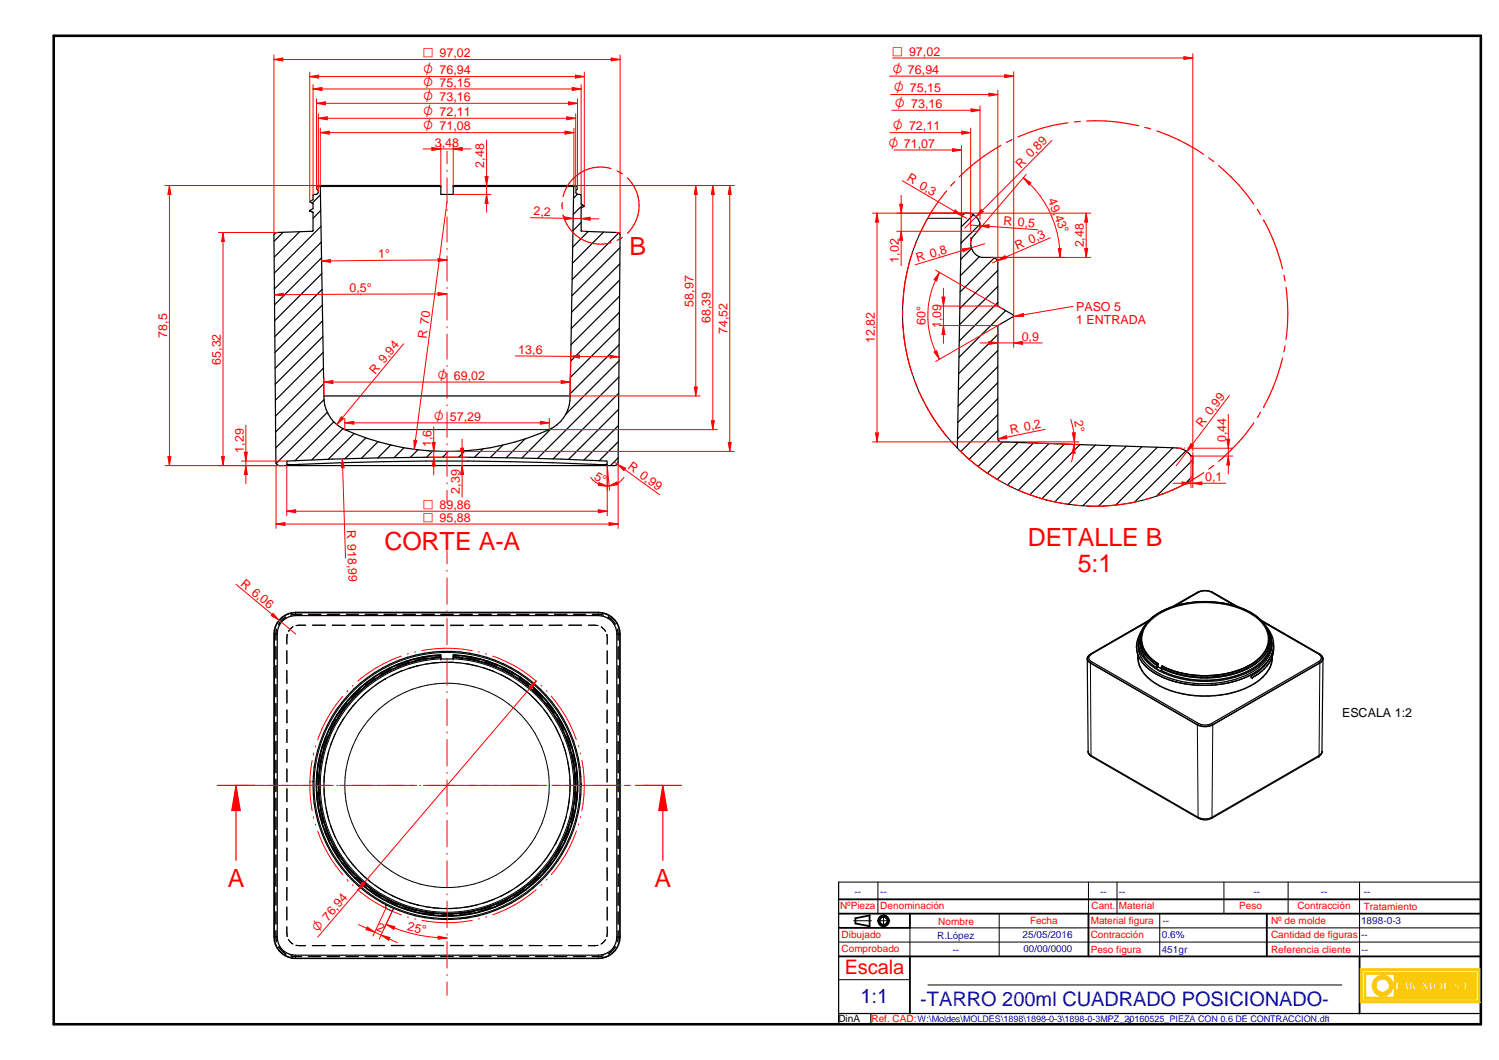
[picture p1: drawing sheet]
<svg xmlns="http://www.w3.org/2000/svg" width="420mm" height="297mm" viewBox="0 0 420 297" stroke-linecap="round" stroke-linejoin="round" font-family="sans-serif">
<defs><g id="words">
<g font-size="7" fill="#f00">
<text x="176.4" y="71.6">B</text>
<text x="107.8" y="154.1">CORTE A-A</text>
<text x="288.1" y="152.9">DETALLE B</text>
<text x="302.1" y="160.4">5:1</text>
<text x="63.8" y="248.6">A</text>
<text x="183.5" y="248.6">A</text>
</g>
<text font-size="5.6" fill="#f00" x="236.8" y="273.1">Escala</text>
<g font-size="5.6" fill="#00f">
<text x="241.2" y="281.2">1:1</text>
<text x="257.9" y="282">-TARRO 200ml CUADRADO POSICIONADO-</text>
</g>
<g font-size="3.9" fill="#f00">
<text x="118.6" y="16">q 97,02</text>
<text x="250.2" y="15.7">q 97,02</text>
<text x="118.6" y="20.8">O 76,94</text>
<text x="250.2" y="20.7">O 76,94</text>
<text x="118.6" y="28.3">O 73,16</text>
<text x="118.6" y="24.3">O 75,15</text>
<text x="250.5" y="25.9">O 75,15</text>
<text x="118.6" y="32.5">O 72,11</text>
<text x="250.9" y="30.3">O 73,16</text>
<text x="118.6" y="36.5">O 71,08</text>
<text x="249" y="41.4">O 71,07</text>
<text x="250.3" y="36.5">O 72,11</text>
<text x="122.7" y="106.4">O</text>
<text x="121.6" y="117.9">O</text>
<text x="118.6" y="142.6">q 89,86</text>
<text x="118.6" y="146.2">q 95,88</text>
<text x="89.1" y="261.5" transform="rotate(-50 89.1 261.5)">O</text>
</g>
<g font-size="3.5" fill="#f00">
<text x="121.9" y="41.1">3,48</text>
<text x="135.8" y="47" transform="rotate(-90 135.8 47)">2,48</text>
<text x="286.1" y="47.2" transform="rotate(-45 286.1 47.2)">R 0,89</text>
<text x="253.9" y="50.5" transform="rotate(30 253.9 50.5)">R 0,3</text>
<text x="293.7" y="56.2" transform="rotate(68 293.7 56.2)">49,43°</text>
<text x="149.5" y="60.4" transform="rotate(1 149.5 60.4)">2,2</text>
<text x="281.2" y="63.1" transform="rotate(4 281.2 63.1)">R 0,5</text>
<text x="285.1" y="69.9" transform="rotate(-23 285.1 69.9)">R 0,3</text>
<text x="303.8" y="69.3" transform="rotate(-90 303.8 69.3)">2,48</text>
<text x="106" y="72.3">1°</text>
<text x="252" y="73.6" transform="rotate(-90 252 73.6)">1,02</text>
<text x="257.2" y="73.4" transform="rotate(-17 257.2 73.4)">R 0,8</text>
<text x="97.9" y="81.8">0,5°</text>
<text x="194.4" y="85.9" transform="rotate(-90 194.4 85.9)">58,97</text>
<text x="301.6" y="87.1">PASO 5</text>
<text x="46.9" y="94.7" transform="rotate(-90 46.9 94.7)">78,5</text>
<text x="119.5" y="95" transform="rotate(-82 119.5 95)">R 70</text>
<text x="199.2" y="90.6" transform="rotate(-90 199.2 90.6)">68,39</text>
<text x="203.9" y="93.6" transform="rotate(-90 203.9 93.6)">74,52</text>
<text x="259.4" y="91.1" transform="rotate(-90 259.4 91.1)">60°</text>
<text x="263.8" y="91.9" transform="rotate(-90 263.8 91.9)">1,09</text>
<text x="286.4" y="95.5">0,9</text>
<text x="301.6" y="90.8">1 ENTRADA</text>
<text x="145.3" y="99.1">13,6</text>
<text x="245.2" y="96.2" transform="rotate(-90 245.2 96.2)">12,82</text>
<text x="61.9" y="102.2" transform="rotate(-90 61.9 102.2)">65,32</text>
<text x="105.1" y="105" transform="rotate(-50 105.1 105)">R 9,94</text>
<text x="127.2" y="106.4">69,02</text>
<text x="126.1" y="117.9">57,29</text>
<text x="301.1" y="118.1" transform="rotate(79 301.1 118.1)">2°</text>
<text x="337" y="119.8" transform="rotate(-53 337 119.8)">R 0,99</text>
<text x="121" y="125.3" transform="rotate(-90 121 125.3)">1,6</text>
<text x="283.3" y="121.6" transform="rotate(-11 283.3 121.6)">R 0,2</text>
<text x="343.7" y="123.9" transform="rotate(-90 343.7 123.9)">0,44</text>
<text x="68.3" y="126.9" transform="rotate(-90 68.3 126.9)">1,29</text>
<text x="175.8" y="131.2" transform="rotate(36 175.8 131.2)">R 0,99</text>
<text x="166.4" y="134.2" transform="rotate(28 166.4 134.2)">5°</text>
<text x="337.8" y="134.8">0,1</text>
<text x="128.9" y="138.4" transform="rotate(-90 128.9 138.4)">2,39</text>
<text x="97.2" y="148.4" transform="rotate(88 97.2 148.4)">R 918,99</text>
<text x="67.3" y="163.8" transform="rotate(40 67.3 163.8)">R 6,06</text>
<text x="91.9" y="258.3" transform="rotate(-49 91.9 258.3)">76,94</text>
<text x="105.3" y="260.6" transform="rotate(25 105.3 260.6)">2</text>
<text x="114.1" y="260.7" transform="rotate(12 114.1 260.7)">25°</text>
</g>
<text font-size="3.5" x="376.2" y="200.9">ESCALA 1:2</text>
<g font-size="2.8" fill="#00f">
<text x="239.5" y="250.7">--</text>
<text x="246.7" y="250.7">--</text>
<text x="308.3" y="250.7">--</text>
<text x="313.6" y="250.7">--</text>
<text x="351.4" y="250.7">--</text>
<text x="370.2" y="250.7">--</text>
<text x="382.3" y="250.9">--</text>
<text x="262.7" y="263">R.López</text>
<text x="286.6" y="262.9">25/05/2016</text>
<text x="325.7" y="262.9">0.6%</text>
<text x="325.8" y="259">--</text>
<text x="381.5" y="259">1898-0-3</text>
<text x="381.5" y="262.9">--</text>
<text x="325.6" y="267">451gr</text>
<text x="381.6" y="267.1">--</text>
</g>
<g font-size="2.8" fill="#f00">
<text x="235.4" y="254.8">NºPieza</text>
<text x="246.7" y="254.8">Denominación</text>
<text x="305.9" y="254.8">Cant.</text>
<text x="313.6" y="254.8">Material</text>
<text x="347.3" y="254.8">Peso</text>
<text x="363.6" y="254.8">Contracción</text>
<text x="382.3" y="255">Tratamiento</text>
<text x="235.9" y="262.9">Dibujado</text>
<text x="263" y="259.1">Nombre</text>
<text x="288.7" y="258.8">Fecha</text>
<text x="305.7" y="258.9">Material figura</text>
<text x="305.7" y="262.8">Contracción</text>
<text x="356.3" y="259">Nº de molde</text>
<text x="356.3" y="262.9">Cantidad de figuras</text>
<text x="235.9" y="266.9">Comprobado</text>
<text x="305.7" y="267">Peso figura</text>
<text x="356.3" y="267">Referencia cliente</text>
<text x="244.3" y="286.4">Ref. CAD:W:\Moldes\MOLDES\1898\1898-0-3\1898-0-3MPZ_20160525_PIEZA CON 0.6 DE CONTRACCION.dft</text>
</g>
<text font-size="2.8" x="235" y="286.5">DinA</text>
<g font-size="2.7" fill="#00f">
<text x="267" y="267">--</text>
<text x="286.9" y="266.9">00/00/0000</text>
</g>
<text font-size="1.7" x="316.1" y="286.8">3</text>
</g></defs>
<path d="M15.1 10h400v277h-400z" fill="none" stroke="#000" stroke-width=".72"/>
<g fill="none" stroke="#000" stroke-width=".51">
<path d="M235.1 252h180M235.1 256h180M239.8 257.3v1.5M243.7 256.5v3M355.1 256v12M235.1 268h180M235.1 260h19.9M381.1 268v16"/>
<circle cx="247.7" cy="258" r="1.51"/>
<circle cx="247.7" cy="258.1" r="1.12"/>
</g>
<path d="M235.1 247.2v39.8h180v-39.8M235.1 284h180M244.1 284v3" fill="none" stroke="#000" stroke-width=".34"/>
<g fill="none" stroke="#000" stroke-width=".28">
<path d="M239.3 258h5M245.9 258h3.5M246.1 247.2v8.8M247.6 256.3v3.5M280.1 256v12M313.1 247.2v8.8M325.1 256v12M343.1 247.2v8.8M361 247.2v8.8M381.1 247.2v20.8M235.1 274.5h19.9M235.1 264h180"/>
<path d="M255 260v8M260.1 276h116"/>
</g>
<g fill="#faca0a">
<path d="M381.3 271.5v9.5h33.5v-9.5zM381.8 272h32.5v8.5h-32.5z" fill-rule="evenodd"/>
<path d="M382.3 272.5v7.5h31.5v-7.5zM409.2 277.1a.3 .3 0 0 1 .6 0 .3 .3 0 0 1-.6 0zM410.4 275.2h.6v2h.9v.2h-1.5zM412.1 277.1a.3 .3 0 0 1 .6 0 .3 .3 0 0 1-.6 0zM382.9 273h7.9v6.4h-7.9zM391.2 275.2h1.3a.67 .67 0 0 1 .5 .8 .67 .67 0 0 1-.8 .5h-.3v.9h-.7zM393.7 275.2h.6l.6 2.2h-.7l-.1-.5h-.7l-.1 .5h-.2zM395.1 275.2h.7v.9l.7-.9h.3l-.5 .6 .8 1.6h-.7l-.6-1v1h-.7zM397.2 276.1h.8v.3h-.8zM398.9 275.2h.3l.8 1.4 .8-1.4h.4l.3 2.2h-.7l-.1-1.4-.7 1.4h-.3l-.7-1.3-.1 1.3h-.5zM402 275.5a1.32 1.32 0 0 1 1.8-.2 1.32 1.32 0 0 1 .3 1.8 1.32 1.32 0 0 1-1.8 .2 1.32 1.32 0 0 1-.3-1.8zM404.7 275.2h.6v2h.9v.2h-1.5zM407.6 275.4a.77 .77 0 0 1 .8-.3 .77 .77 0 0 1 .6 .7h-.3a.4 .4 0 0 0-.3-.5 .4 .4 0 0 0-.5 .4l.4 .2a.79 .79 0 0 1 .7 .8 .79 .79 0 0 1-.8 .8 .79 .79 0 0 1-.8-.9h.3v.4l.5 .2 .4-.3-.2-.2a.95 .95 0 0 1-.8-1.3z" fill-rule="evenodd"/>
</g>
<path d="M391.2 275.2h1.3a.63 .63 0 0 1 .6 .5 .63 .63 0 0 1-.5 .7l-.7 .1v.9h-.7zM393.7 275.2h.6l.6 2.2h-.7l-.1-.5h-.7l-.1 .5h-.2zM395.1 275.2h.7v.9l.7-.9h.3l-.5 .6 .8 1.6h-.7l-.6-1v1h-.7zM398.9 275.2h.3l.8 1.4 .8-1.4h.4l.3 2.2h-.7l-.1-1.4-.7 1.4h-.3l-.7-1.3-.1 1.3h-.5zM402 275.5a1.32 1.32 0 0 1 1.8-.2 1.32 1.32 0 0 1 .3 1.8 1.32 1.32 0 0 1-1.8 .2 1.32 1.32 0 0 1-.3-1.8zM408.2 275.1l-.5 .2-.2 .5" fill="none" stroke="#faca0a" stroke-width=".34"/>
<circle cx="408.3" cy="275.1" r=".17" fill="#faca0a"/>
<path d="M408.3 275.1l.5 .2 .2 .4" fill="none" stroke="#faca0a" stroke-width=".34"/>
<circle cx="409" cy="275.8" r=".17" fill="#faca0a"/>
<path d="M409 275.8h-.3a.4 .4 0 0 0-.3-.5 .4 .4 0 0 0-.5 .4l.4 .2" fill="none" stroke="#faca0a" stroke-width=".34"/>
<circle cx="408.3" cy="275.9" r=".17" fill="#faca0a"/>
<path d="M408.3 275.9a.74 .74 0 0 1 .7 .5 .74 .74 0 0 1-.2 .8" fill="none" stroke="#faca0a" stroke-width=".34"/>
<circle cx="408.8" cy="277.2" r=".17" fill="#faca0a"/>
<path d="M407.7 276.8v-.2h-.3a.82 .82 0 0 0 .5 .8 .82 .82 0 0 0 .9-.2" fill="none" stroke="#faca0a" stroke-width=".34"/>
<circle cx="407.7" cy="276.8" r=".17" fill="#faca0a"/>
<path d="M407.7 276.8l.1 .3 .4 .1" fill="none" stroke="#faca0a" stroke-width=".34"/>
<circle cx="408.2" cy="277.2" r=".17" fill="#faca0a"/>
<path d="M408.6 276.9l-.4 .3" fill="none" stroke="#faca0a" stroke-width=".34"/>
<circle cx="408.6" cy="276.9" r=".17" fill="#faca0a"/>
<path d="M407.5 275.8a1.27 1.27 0 0 0 1 1l.1 .1" fill="none" stroke="#faca0a" stroke-width=".34"/>
<path d="M385.3 274.3a2.93 2.93 0 0 1 3.2-.8 2.93 2.93 0 0 1 2 2.6h-1a1.91 1.91 0 0 0-2.9-1.5 1.91 1.91 0 0 0 0 3.2 1.91 1.91 0 0 0 2.9-1.4h1a2.91 2.91 0 0 1-4 2.5 2.91 2.91 0 0 1-1.2-4.6z" fill-rule="evenodd" fill="#faca0a"/>
<path d="M385.3 274.3a2.93 2.93 0 0 1 3.2-.8 2.93 2.93 0 0 1 2 2.6h-1a1.91 1.91 0 0 0-2.9-1.5 1.91 1.91 0 0 0 0 3.2 1.91 1.91 0 0 0 2.9-1.4h1a2.91 2.91 0 0 1-4 2.5 2.91 2.91 0 0 1-1.2-4.6z" fill="none" stroke="#faca0a" stroke-width=".34"/>
<path d="M391.9 275.4a.45 .45 0 0 1 .5 .4 .45 .45 0 0 1-.5 .5z" fill-rule="evenodd" fill="#faca0a"/>
<path d="M391.9 275.4l.4 .1 .1 .3-.1 .3-.3 .2z" fill="none" stroke="#faca0a" stroke-width=".34"/>
<path d="M393.8 275.7l.3 1h-.6z" fill="#faca0a"/>
<path d="M393.8 275.7l.3 1h-.6z" fill="none" stroke="#faca0a" stroke-width=".34"/>
<path d="M402.7 275.4a.91 .91 0 0 1 1 .9 .91 .91 0 0 1-.8 .9 1.09 1.09 0 0 1-.2-1.8z" fill-rule="evenodd" fill="#faca0a"/>
<g fill="none" stroke="#faca0a" stroke-width=".34">
<path d="M381.3 271.5h33.5v9.5h-33.5zM381.8 272h32.5v8.5h-32.5zM382.3 272.5h31.5v7.5h-31.5zM382.9 273h7.9v6.4h-7.9zM397.2 276.1h.8v.3h-.8zM402.7 275.4a.91 .91 0 0 1 1 .9 .91 .91 0 0 1-.8 .9 1.09 1.09 0 0 1-.2-1.8zM404.7 275.2h.6v2h.9v.2h-1.5zM410.4 275.2h.6v2h.9v.2h-1.5z"/>
<circle cx="409.5" cy="277.1" r=".3"/>
<circle cx="412.5" cy="277.1" r=".3"/>
</g>
<g fill="none" stroke="#000" stroke-width=".28">
<path d="M76.9 177.7h.8M77.5 176.3l-.2 3.1M78.1 174.9h.1M80.1 172.9l-1.5 1.2-.5 .8M80.5 177.8l-.1 2.7M81.1 176.5l-.2 .4M82.1 175.7l-1 .8M82.8 171.7v.8M82.9 172.2h1.7M84.6 172.1l-3.1 .2M85.7 175.2l-2.6 .1M86.4 172.2h3.5"/>
<path d="M86.4 172.1h3.5M87.6 175.2h3.6M91.7 172.2h3.5M91.7 172.1h3.5M96.8 175.2h-3.7l3.7 .1M97.1 172.2h3.4M97.1 172.1h3.4M98.6 175.2h3.7M98.6 175.3h3.7M102.4 172.2h3.5M102.4 172.1h3.5M104.2 175.2h3.6"/>
<path d="M104.2 175.3h3.6M107.6 172.2h3.6M107.6 172.1h3.6M109.7 175.2h3.6M109.7 175.3h3.6M113 172.2h3.4M113 172.1h3.4M115.2 175.2h3.7M115.2 175.3h3.7M118.3 172.2h3.5M118.3 172.1h3.5M120.7 175.3h3.7"/>
<path d="M120.7 175.2h3.7M123.6 172.2h3.5M123.6 172.1h3.5M126.3 175.3h3.6M126.3 175.2h3.6M128.9 172.2h3.5M128.9 172.1h3.5M131.8 175.2h3.6M134.2 172.2h3.5M134.2 172.1h3.5M135.4 175.3h-3.6M137.3 175.2h3.7"/>
<path d="M137.3 175.3h3.7M139.5 172.2h3.5M139.5 172.1h3.5M142.8 175.2h3.7M142.8 175.3h3.7M144.8 172.2h3.5M144.8 172.1h3.5M148.4 175.2h3.6M148.4 175.3h3.6M150.1 172.2h3.5M150.1 172.1h3.5M153.9 175.2h3.7l-3.7 .1"/>
<path d="M155.4 172.2h3.5M155.4 172.1h3.5M159.4 175.2h3.7M160.7 172.2h3.5M160.7 172.1h3.5M165 175.2h1.7M166 172.2l2.7 .1M166 172.1l2.7 .1M166.7 175.2l.9 .1zM167.8 171.7v.8M168.5 175.7l1.2 1.3M168.7 172.3h.5"/>
<path d="M170.1 177.8v.1M170.1 177.9l.1 .7M170.2 178.6v1.9M170.5 172.9h.1M170.5 172.9l1.4 1.2 .6 .8M172.9 177.7h.8M173 176.3l.3 3.1M77.3 181.2v3.5M77.3 186.5v3.5M77.3 191.8v3.5M77.3 197.1v3.5M80.4 182.3v3.7"/>
<path d="M80.4 187.9v3.6M80.4 193.4v3.6M80.4 198.9v3.7M80.4 187.9l.1 3.6M80.5 193.4v3.6M80.5 198.9v3.7M96.8 198l-2.1 3M97.2 197l-2.1 2.8M97.4 197.2l-2.1 2.9M99.8 196.8l-2.2 2.7M100.5 194l-2.5 2.6M100.9 193.1l-2.5 2.5"/>
<path d="M101 193.4l-2.5 2.5M102.9 191.7l-.5 .5M103.7 193.2l-2.6 2.3M105.1 189.8l-2.8 2.1M105.2 190.1l-3.3 2.6M108 190.2h.1M108 190.2l-2.9 2M109.5 187.7l-3.2 1.8M109.8 187.2l-3.2 1.6M109.8 187.5l-3.1 1.6M111.5 186.7h.1M112.8 188l-3.2 1.4"/>
<path d="M114.5 185.7l-.7 .2M114.8 185.3l-3.3 1.1M114.8 185.5l-3.6 1.4M117.8 186.4l-3.3 .9M118.6 184.7l-2.3 .5M118.6 184.6l-2 .4M119.9 184.5l-1.3 .2M120 184.1l-3.5 .6M120 184.4l-1.4 .2M123.1 185.7l-3.5 .4M123.6 184l-1.8 .1M123.6 183.7l-1.8 .2"/>
<path d="M123.6 183.6a36.5 36.5 0 0 0-29.7 55.3 36.5 36.5 0 0 0 62.7 0 36.5 36.5 0 0 0-29.6-55.3M123.6 184.3a35.8 35.8 0 0 0-30.2 52.1 35.8 35.8 0 0 0 59.9 6.1 35.8 35.8 0 0 0-19-57.1l-2.4-.5-4.9-.6M123.6 184.6a35.5 35.5 0 0 0-28.8 53.8 35.5 35.5 0 0 0 61 0 35.5 35.5 0 0 0-28.8-53.8M123.6 184.1l-1.9 .1M124.9 185.6l3.4 .1M127 184l1.7 .1M127 183.7l1.8 .2M127 184.1l1.7 .1M130.1 185.9l3.5 .7M130.5 184.4l3.4 .7M130.5 184.4l3.5 .6M130.6 184.1l3.5 .6"/>
<path d="M135.3 187.1l3.2 1.2M135.6 185.6l3.3 1.1M135.7 185.5l3.3 1.2M135.9 185.3l3.3 1.1M140.2 189l3.1 1.7M140.5 187.5l3.1 1.6M140.7 187.5l3.1 1.6M140.9 187.2l3.1 1.6M144.8 191.6l2.8 2.2M145.1 190l2.8 2M145.3 190l2.8 2.1M145.5 189.8l2.9 2.1"/>
<path d="M148.9 194.9l2.4 2.5M149.3 193.2l2.5 2.4M149.6 193.3h.1M149.6 193.3l2.4 2.5M149.8 193.1l2.5 2.5M152.5 198.8l2 2.9M152.9 197l2.1 2.7M153.2 197.1l2.1 2.8M153.4 197l2.2 2.9M170.1 199v3.6M170.2 182.4v3.6M170.2 187.9v3.7"/>
<path d="M170.2 193.4l-.1 3.7M170.2 193.4v3.7M170.2 199v3.6M173.3 181.2v3.5M173.3 186.5v3.5M173.3 191.9v3.4M173.3 197.1v3.6M77.3 202.4v3.5M77.3 207.7v3.5M77.3 213v3.5M77.3 218.3v3.5M80.4 204.4v3.7"/>
<path d="M80.4 210v3.6M80.4 215.5v3.6M80.5 204.4v3.7M80.5 210v3.6M80.5 215.5v3.6M87.1 219.1l-.2 .1M87.7 219h-.3M89.1 216.5l-.2 3.5M89.3 218.3l-.1 1.8M89.4 216.6l-.2 3.5M89.6 214.8h.1M90 211.2l-.7 3.5"/>
<path d="M90 212.9l-.6 3.6M90.3 211.4l-.7 3.4M91.1 215.7l-.3 3.5M91.5 207.6l-1.1 3.4M91.7 206.1l-1.2 3.4M91.9 206.3l-1.1 3.3M92.1 210.6h.1M92.1 210.6l-.8 3.4M93.8 202.6l-1.6 3.3M94 205.6l-1.3 3.3M94.1 201.3l-1.7 3.2M94.3 201.6l-1.6 3.1"/>
<path d="M96.6 201l-1.8 3M155.4 203.2l1.6 3.1M156 201.3l1.7 3M156.2 201.5l1.7 3.1M156.5 201.4l1.7 3.1M157.6 208l1.1 3.3M158.4 205.9l1.2 3.2M158.6 206.2l1.2 3.3M159 206.2l1.1 3.3M159.1 213.1l.5 3.4M159.8 218.4v3.4M160.1 210.9l.8 3.3"/>
<path d="M160.3 211.3l.7 3.4M160.6 211.2l.7 3.5M161.1 216l.3 3.5M161.2 216.5l.2 3.5M161.6 216.5l.1 3.6M162.9 219.5v.1M162.9 219.8v.2M170.1 204.5v3.6M170.1 210v3.7M170.1 215.5v3.7M170.2 204.5v3.6M170.2 210v3.7"/>
<path d="M170.2 215.5v3.7M173.3 202.4v3.6M173.3 207.8v3.4M173.3 213.1v3.5M173.3 218.4v3.5M77.3 223.6v3.5M77.3 228.9v3.6M77.3 234.2v3.5M77.3 239.6v3.4M80.4 221v3.7M80.4 226.5v3.7M80.4 232.1v3.6"/>
<path d="M80.4 237.6v3.7M80.5 221v3.7M80.5 226.5v3.7M80.5 232.1v3.6M80.5 237.6v3.7M88.9 221.9l.4 3.5M89.2 222l.4 3.4M89.2 220.1l.1 1.8M89.4 223.6l.5 3.5M89.6 227.2l.8 3.4M89.9 227.2l.9 3.4M90.3 228.8l1 3.3"/>
<path d="M90.8 221l.3 3.5M91 232.4l1.4 3.2M91.3 232.3l1.4 3.2M91.3 226.3l.8 3.3M92 233.8l1.4 3.1M92.1 229.7h.1M92.7 231.4l1.3 3.2M93.2 237.2l1.8 3.1M93.5 237.2l1.8 3M94.3 238.5l1.9 2.9M94.8 236.2l1.8 3M154.5 238.5l-2 2.8"/>
<path d="M157 233.8l-1.6 3.1M157.2 237.1l-1.8 3M157.4 237.3l-1.8 3M157.5 236.4l-1.8 3M158.7 228.8l-1.1 3.4M159.3 232.2l-1.3 3.3M159.5 231.6l-1.3 3.2M159.6 232.4l-1.4 3.3M159.6 223.6l-.5 3.5M160.7 227.1h.1M160.7 227.1l-.8 3.4M160.8 226.5l-.8 3.3"/>
<path d="M161 227.2l-.8 3.4M161.3 221.3l-.2 3.4M161.4 221.8l-.4 3.5M161.7 221.9l-.4 3.5M162.9 220.1v.1M170.1 221.1v3.6M170.1 226.6v3.7M170.1 232.1v3.7M170.1 237.7v3.6M170.2 221.1v3.6M170.2 226.6v3.7M170.2 232.1v3.7"/>
<path d="M170.2 237.7v3.6M173.3 223.7v3.5M173.3 229v3.5M173.3 234.3v3.5M173.3 239.6v3.5M77.3 244.9v3.5M77.3 250.1v3.6M77.3 255.5v3.5M80.4 243.1v3.7M80.4 248.7v3.6M80.4 254.2v3.6M80.4 259.7l.1 2.7"/>
<path d="M80.5 243.1v3.7M80.5 248.7l-.1 3.6M96 241.8l2.3 2.7M96.3 241.6l2.3 2.8M97.3 242.8l2.3 2.6M97.6 240.7l2.3 2.7M99.5 245.9l2.6 2.3M99.8 245.7l2.6 2.3M100.9 246.6l2.7 2.2M101.1 244.7l2.6 2.3M102.4 248h.1M103.6 249.3l2.9 2"/>
<path d="M103.8 249.1l3 2M105 249.9l3 1.8M105.1 248.1l2.9 1.9M108.1 252.2l3.2 1.5M108.2 253.5v1.1l1.7 .8M108.4 252l3.1 1.4M109.5 252.5l3.2 1.4M109.6 250.8l3.2 1.5M110.1 255.1l-.2 .3M110.3 254.6h.2M110.3 254.6l-.1 .2M110.3 254.6l-.4 .8"/>
<path d="M113 254.4l3.4 1M113.2 254.1l3.4 1M114.4 254.5l3.4 .9M114.5 252.9l3.4 .9M118.2 255.8l3.5 .6M118.4 255.5l3.4 .5M119.5 255.7l3.5 .4M119.6 254.1l3.5 .4M123.5 256.5h3.5M123.6 256.2h3.5M128.2 256l-3.5 .1M128.4 254.5l-3.5 .1"/>
<path d="M130.2 257.3l-.2 .1M130.8 257.3h-.3M131 257.2h.2M132.4 255.5l-3.5 .5M132.4 255.8l-3.5 .6M133.4 255.2l-3.4 .6M133.6 253.6l-3.4 .7M137.5 254.1h.1M137.5 254.1l-3.4 1M137.5 254.4l-3.4 1M138.4 253.7l-3.2 1.1M138.6 251.9l-3.3 1.2"/>
<path d="M142.4 251.9l-3.2 1.5M142.4 252.2l-3.2 1.5M143.2 251.4l-3.1 1.6M143.3 249.5l-3.1 1.7M146.8 249.1l-2.9 1.9M147 249.4l-3 1.9M147.5 248.5l-2.8 2M147.6 246.4l-2.8 2.1M150.9 245.6l-2.6 2.3M151 245.9l-2.6 2.3M151.3 242.7l-2.4 2.5M151.4 244.9l-2.5 2.5"/>
<path d="M154.3 241.6l-2.2 2.7M154.5 241.8l-2.2 2.8M154.7 240.9l-2.1 2.7M170.1 243.2l.1 3.6M170.2 259.8v1.7M170.2 248.7v3.6M170.2 254.2v3.7M170.2 243.2v3.6M173.3 244.9v3.5M173.3 250.2v3.5M173.3 255.5v3.5M235.1 247.2h180"/>
<path d="M305.1 247.2v8.8M76.9 262.6h.8M77.3 260.8l.2 3.1M78.1 265.3l2 2M80.1 267.3h.1M81.1 263.7l-.2-.4 1.2 1.2M81.4 267.8l.5 .2M81.5 267.9l.4 .1M81.7 264.2l.4 .3M81.9 268l2.7 .1M82.8 267.7v.8M83 264.9l2.6 .1"/>
<path d="M86.4 268.1h3.5M87.5 265h3.7M91.7 268.1h3.5M93.1 265h3.6M97 268.1h3.5M98.6 265h3.6M102.2 264.9l-3.6 .1M102.3 268.1h3.5M104.1 265h3.7M104.1 264.9h3.7M107.6 268.1h3.5M109.6 265h3.7"/>
<path d="M109.6 264.9h3.7M112.9 268.1h3.5M115.2 265h3.6M115.2 264.9h3.6M118.2 268.1h3.5M120.7 265h3.6M120.7 264.9h3.6M123.5 268.1h3.5M126.2 265h3.7M126.2 264.9h3.7M128.9 268.1h3.4M131.7 265h3.7"/>
<path d="M131.7 264.9h3.7M134.1 268.1h3.6M137.3 265h3.6M137.3 264.9h3.6M139.4 268.1h3.5M142.8 265h3.7M142.8 264.9h3.7M144.8 268.1h3.4M148.3 265h3.7M148.3 264.9l3.7 .1M150.1 268.1h3.4M153.9 265h3.6"/>
<path d="M155.4 268.1h3.5M159.4 265h3.6M160.7 268.1h3.5M167.5 264.9l-2.6 .1M167.5 264.9h.1M167.6 264.9h-.1M167.8 267.7v.8M169.1 267.8l-3.1 .3M169.4 263.7l.3-.4-1.2 1.2 .4-.3M170.2 261.5l-.1 .9zM172.5 265.3l-2 2M172.9 262.6h.8"/>
<path d="M173.3 260.8l-.3 3.1M255 260h160.1"/>
<circle cx="125.3" cy="220.1" r="28.7"/>
<circle cx="125.3" cy="220.1" r="37.3"/>
</g>
<path d="M239.8 258.8l3.9 .7M243.7 256.5l-3.9 .8M255 256v4M305.1 256v12M255 268v16" fill="none" stroke="#000" stroke-width=".51"/>
<g fill="none" stroke="#000" stroke-width=".34">
<path d="M78.9 174.3a5.3 5.3 0 0 1 3.9-1.8h85a5.1 5.1 0 0 1 5.1 5.2v84.9a5.1 5.1 0 0 1-5.1 5.1h-85a5.1 5.1 0 0 1-5.1-5.1v-84.9a5.2 5.2 0 0 1 1.2-3.4zM78.9 173a6.4 6.4 0 0 1 4-1.4h84.9a6.1 6.1 0 0 1 6 6.1v84.9a6.1 6.1 0 0 1-6 6h-84.9a6.1 6.1 0 0 1-6.1-6v-84.9a6.3 6.3 0 0 1 2.1-4.7zM79 173.1a5.6 5.6 0 0 1 3.8-1.4h85a6 6 0 0 1 5.9 6v84.9a6 6 0 0 1-5.9 5.9h-85a5.9 5.9 0 0 1-5.9-5.9v-84.9a5.7 5.7 0 0 1 2.1-4.6zM99.3 194.4a36 36 0 0 1 24.3-10.8v1.1l3.4-.1v-1a36.6 36.6 0 0 1 33.3 47.1 36.6 36.6 0 0 1-53.7 20.9 36.6 36.6 0 0 1-7.3-57.2zM123.6 183.5a36.7 36.7 0 0 0-29.8 55.4 36.7 36.7 0 0 0 63 0 36.7 36.7 0 0 0-29.8-55.4M123.6 184.1a36 36 0 0 0-29.2 54.5 36 36 0 0 0 61.8 0 36 36 0 0 0-29.2-54.5"/>
<circle cx="125.3" cy="220.1" r="34.5"/>
<circle cx="125.3" cy="220.1" r="37.6"/>
</g>
<g fill="#000">
<circle cx="123.6" cy="184.7" r=".17"/>
<circle cx="127" cy="184.6" r=".17"/>
</g>
<g fill="none" stroke="#f00" stroke-width=".28">
<path d="M125.3 154.3v3.7M125.3 159.8v.3M125.3 161.9v7.4M125.3 171.2v.2M125.3 173.2v7.5M96 195.1a37.5 37.5 0 0 0-6.9 12.2M97.4 193.6h.1M97.4 193.6l-.1 .2M99 192.1l-.2 .2M112.5 183.9a38 38 0 0 0-12.2 7M114.5 183.2l-.3 .1M116.5 182.7l-.3 .1"/>
<path d="M118.3 182.3a38.9 38.9 0 0 1 14 0M125.3 182.5v.3M125.3 184.6v7.4M125.3 193.8v.3M125.3 195.9v7.4M134.1 182.7h.3M136.1 183.2l.3 .1M138.1 183.9a36.5 36.5 0 0 1 12.2 6.9M151.6 192.1l.2 .2M153.1 193.5l.2 .3M154.5 195.1a37.1 37.1 0 0 1 7 12.2M87.5 213.1a37.9 37.9 0 0 0 0 14.1"/>
<path d="M87.8 211.3h.1M87.9 211v.3M88.5 209l-.1 .3M125.3 205.1v.3M125.3 207.2v7.5M125.3 216.5v.2M125.3 218.6v7.4M162.1 209l.1 .3M162.6 211l.1 .3M163.1 213.1a36.8 36.8 0 0 1 0 14M65.5 220.1h27.9M87.9 228.9h.1"/>
<path d="M87.9 228.9v.3M88.4 230.9l.1 .3M89.1 232.9a37.1 37.1 0 0 0 7 12.2M94.4 220.1h.3M95.2 220.1h21.6M117.7 220.1h.3M118.6 220.1h34.6M125.3 227.8v.3M125.3 229.9v7.4M125.3 239.1v.3M154.7 220.1h19.4M161.6 232.9a36.8 36.8 0 0 1-7.1 12.2"/>
<path d="M162.2 230.9l-.1 .3M162.7 228.9v.3M175 220.1h1.7M178 220.1h7.8M97.3 246.5l.1 .1M97.5 246.7h.1M98.8 247.9l.2 .3M100.3 249.3a38.5 38.5 0 0 0 12.2 7.1M114.2 256.9l.3 .1M116.2 257.5l.3 .1M118.3 257.9a36.5 36.5 0 0 0 14.1 0M125.3 241.2v7.4"/>
<path d="M125.3 250.4v.3M125.3 252.5v7.5M134.4 257.5h-.3M136.4 256.9l-.3 .1M150.3 249.3a36.8 36.8 0 0 1-12.2 7M151.9 247.9l-.3 .2M153.3 246.4l-.2 .2M125.3 261.7v.3M125.3 263.9v7.4M125.3 273.1v.3M125.3 275.2v3.7"/>
</g>
<path d="M71.4 220.1h-5.2v21M180.5 220.1h5.3" fill="none" stroke="#f00" stroke-width=".34"/>
<path d="M66.2 220.1l1.1 7h-2.3z" fill="#f00"/>
<path d="M66.2 220.1l1.1 7h-2.3zM185.8 220.1v21" fill="none" stroke="#f00" stroke-width=".34"/>
<path d="M185.8 220.1l1.2 7h-2.4z" fill="#f00"/>
<path d="M60.9 220.1h5.3M185.8 220.1l1.2 7h-2.4zM185.8 220.1h5.2" fill="none" stroke="#f00" stroke-width=".34"/>
<g fill="none" stroke="#000" stroke-width=".34">
<path d="M86.9 59l.8 .6M89 52.2l.3-.2h34.3v2.5h3.4v-2.5h34.3a.66 .66 0 0 1 .4 1l-.3 .4a.85 .85 0 0 0 .6 1.1l.8 .1 .1 2.6 .9 .5-.9 .6v6.5l10 .4 .9 .4-.5 63.8a.96 .96 0 0 1-1.1 1.1h-93.9a.96 .96 0 0 1-1-1.1l-.5-63.8 .9-.4 10-.4v-5.3l-.9-.5 .9-.5v-1.4l-.9-.6 .9-.5 .1-1.4a1.13 1.13 0 0 0 1.4-.9l-.5-1zM89.5 52l.3 .3 1 58.7M89.8 54.6l-2.3 2.3M89.9 59l-2.2 2.2M161.2 52l-.4 .3-1 58.7M161.8 54.4l-1 1.1M163.3 57.4l-2.6 2.7M79.3 65.1l-2.5 2.5M84 64.9l-7.1 7.2M89.9 63.5l-13 13M90 67.9l-13.1 13.1"/>
<path d="M90.1 72.3l-13.1 13.1M90.2 76.7l-13.2 13.2M162.9 62.4l-2.3 2.2M164.9 64.9l-4.3 4.3M169.2 65l-8.7 8.7M173.4 65.3l-13 13M173.7 78.5l-13.6 13.5M173.7 74l-13.5 13.5M173.8 69.4l-13.5 13.5M90.3 81.1l-13.3 13.2M90.3 85.5l-13.2 13.3M90.4 89.9l-13.3 13.3"/>
<path d="M90.5 94.3l-13.3 13.4M90.6 98.8l-13.4 13.3M173.6 92.1l-13.7 13.6M173.6 96.6l-13.8 13.7M173.6 87.5l-13.6 13.7M173.6 83l-13.5 13.6M90.7 103.2l-13.5 13.4M90.7 107.6l-13.4 13.4M90.8 111h69M90.8 111a10.1 10.1 0 0 0 5.8 9.4 69.6 69.6 0 0 0 58.5-.6 9.9 9.9 0 0 0 3.6-3.8M90.8 112l-13.5 13.5M91.8 115.5l-14.4 14.4"/>
<path d="M93.6 118.2l-10.9 10.9M159.8 111a10.2 10.2 0 0 1-1.1 5M173.3 119.3l-9.7 9.6M173.4 114.7l-14 14M173.4 110.2l-18.4 18.4M173.5 105.7l-22.8 22.8M173.5 101.1l-14.8 14.9M80.4 130.5l.1-1.3a930.8 930.8 0 0 1 89.6 0l.1 1.3M80.4 130.1l1.7 .1a900.8 900.8 0 0 1 86.4 0l1.7-.1M96.2 120.1l-8.8 8.8M99.3 121.5l-7.3 7.2M102.6 122.7l-5.9 5.9"/>
<path d="M105.9 123.8l-4.6 4.6M109.5 124.7l-3.6 3.6M113.2 125.5l-2.7 2.7M117.2 126l-2.2 2.2M121.3 126.4l-1.7 1.7M125.7 126.5l-1.6 1.6M130.3 126.3l-1.7 1.8M135.4 125.8l-2.4 2.3M140.9 124.8l-3.5 3.4M147.1 123l-5.2 5.3M154.6 120l-8.3 8.4M173.3 128.3l-2.2 2.2"/>
<path d="M173.3 123.8l-5.3 5.3"/>
</g>
<path d="M89.8 52.3h33.8M127 52.3h33.8M83.9 130.1v.4M96.6 120.4h57.4M166.7 130.1v.4" fill="none" stroke="#000" stroke-width=".28"/>
<circle cx="86.8" cy="59" r=".17" fill="#000"/>
<g fill="none" stroke="#f00" stroke-width=".28">
<path d="M88.7 52.5h.1M88.7 52.1v.3M88.7 52.7v.1M89.2 53.2h.1M89.2 52.6v.4M89.2 53.4v.3M125.3 42.4v3.5M125.3 47.7v.3M125.3 49.8v7.1M125.3 58.7v.3M161.4 53.2h.1M161.4 52.6v.4"/>
<path d="M161.4 53.4v.3M161.9 52.5h.1M161.9 52.1v.3M161.9 52.7v.1M76.8 65.5v.1M77.1 65.2h-.3v.1M77.2 65.2h.1M77.5 65.2h.2M125.3 60.8v7M125.3 69.6v.3M125.3 71.7v7.1M163.1 64.8h.9"/>
<path d="M172.9 65.2h.2M173.3 65.2h.1M173.5 65.2h.3v.1M173.8 65.5v.1M125.3 80.6v.3M125.3 82.7v7M125.3 91.5v.3M125.3 93.6v7.1M125.3 102.4v.3M125.3 104.6v7M125.3 113.4v.3M125.3 115.5v7.1"/>
<path d="M125.3 124.3v.4M125.3 126.4v7.1M125.3 135.3v.3M125.3 137.4v3.5M170.2 130.5v.3M77.4 146.9l2.5-.5v.8z"/>
</g>
<path d="M77.4 146.9l2.5-.5v.8z" fill="#f00"/>
<path d="M170.7 146.4l2.6 .5-2.6 .3z" fill="none" stroke="#f00" stroke-width=".28"/>
<path d="M170.7 146.4l2.6 .5-2.6 .3z" fill="#f00"/>
<path d="M77.4 130.5v17.6M173.3 130.5v17.6M77.4 146.9h95.9M80.4 143.3l2.5-.5v.9z" fill="none" stroke="#f00" stroke-width=".28"/>
<path d="M80.4 143.3l2.5-.5v.9z" fill="#f00"/>
<path d="M167.7 142.8l2.5 .5-2.5 .4z" fill="none" stroke="#f00" stroke-width=".28"/>
<path d="M167.7 142.8l2.5 .5-2.5 .4z" fill="#f00"/>
<path d="M62.5 65.2l.4 2.5h-.8zM80.4 130.5v14M170.2 130.5v14M80.4 143.3h89.8" fill="none" stroke="#f00" stroke-width=".28"/>
<path d="M62.5 65.2l.4 2.5h-.8z" fill="#f00"/>
<path d="M62.1 128h.8l-.4 2.5z" fill="none" stroke="#f00" stroke-width=".28"/>
<path d="M62.1 128h.8l-.4 2.5z" fill="#f00"/>
<path d="M47.5 52l.4 2.5h-.8zM61.2 65.2h15.6M62.5 65.2v65.3M61.2 130.5h17.1" fill="none" stroke="#f00" stroke-width=".28"/>
<path d="M47.5 52l.4 2.5h-.8z" fill="#f00"/>
<path d="M47.1 128h.8l-.4 2.5z" fill="none" stroke="#f00" stroke-width=".28"/>
<path d="M47.1 128h.8l-.4 2.5z" fill="#f00"/>
<path d="M46.3 52h43.2M47.5 52v78.5M46.3 130.5h33.1M76.5 171.9l1.7 1.9-2.2-1.3z" fill="none" stroke="#f00" stroke-width=".28"/>
<path d="M76.5 171.9l1.7 1.9-2.2-1.3z" fill="#f00"/>
<path d="M136.4 54.5l.4 2.5h-.8zM66.2 163.7l16.7 14" fill="none" stroke="#f00" stroke-width=".28"/>
<path d="M136.4 54.5l.4 2.5h-.8z" fill="#f00"/>
<path d="M136 49.5h.8l-.4 2.5z" fill="none" stroke="#f00" stroke-width=".28"/>
<path d="M136 49.5h.8l-.4 2.5z" fill="#f00"/>
<path d="M136.4 39.2v20.3M127 54.5h10.6M127 41.7l2.5-.4v.9z" fill="none" stroke="#f00" stroke-width=".28"/>
<path d="M127 41.7l2.5-.4v.9z" fill="#f00"/>
<path d="M121.1 41.3l2.5 .4-2.5 .5z" fill="none" stroke="#f00" stroke-width=".28"/>
<path d="M121.1 41.3l2.5 .4-2.5 .5z" fill="#f00"/>
<path d="M89.8 37.2l2.5-.5v.9zM118.6 41.7h13.4M123.6 40.5v11.5M127 40.5v11.5" fill="none" stroke="#f00" stroke-width=".28"/>
<path d="M89.8 37.2l2.5-.5v.9z" fill="#f00"/>
<path d="M158.4 36.7l2.5 .5-2.5 .4z" fill="none" stroke="#f00" stroke-width=".28"/>
<path d="M158.4 36.7l2.5 .5-2.5 .4z" fill="#f00"/>
<path d="M88.7 29l2.5-.5v.9zM89.8 35.9v16.1M89.8 37.2h71.1M160.9 35.9v16.1" fill="none" stroke="#f00" stroke-width=".28"/>
<path d="M88.7 29l2.5-.5v.9z" fill="#f00"/>
<path d="M159.4 28.5l2.5 .5-2.5 .4z" fill="none" stroke="#f00" stroke-width=".28"/>
<path d="M159.4 28.5l2.5 .5-2.5 .4z" fill="#f00"/>
<path d="M88.7 27.7v24.4M88.7 29h73.2M89.2 33.1l2.5-.4v.9zM161.9 27.7v24.4" fill="none" stroke="#f00" stroke-width=".28"/>
<path d="M89.2 33.1l2.5-.4v.9z" fill="#f00"/>
<path d="M158.9 32.7l2.5 .4-2.5 .5z" fill="none" stroke="#f00" stroke-width=".28"/>
<path d="M158.9 32.7l2.5 .4-2.5 .5z" fill="#f00"/>
<path d="M87.7 24.9l2.5-.4v.9zM89.2 31.9v20.7M89.2 33.1h72.2M161.4 31.9v20.7" fill="none" stroke="#f00" stroke-width=".28"/>
<path d="M87.7 24.9l2.5-.4v.9z" fill="#f00"/>
<path d="M160.4 24.5l2.5 .4-2.5 .5z" fill="none" stroke="#f00" stroke-width=".28"/>
<path d="M160.4 24.5l2.5 .4-2.5 .5z" fill="#f00"/>
<path d="M87.7 23.7v31.1M87.7 24.9h75.2M162.9 23.7v31.1M116 123.4l.8 .1-.7 2.4z" fill="none" stroke="#f00" stroke-width=".28"/>
<path d="M116 123.4l.8 .1-.7 2.4z" fill="#f00"/>
<path d="M125.3 56.5l-9.2 69.4M122.8 72.4l2.5 .5-2.5 .4z" fill="none" stroke="#f00" stroke-width=".28"/>
<path d="M122.8 72.4l2.5 .5-2.5 .4z" fill="#f00"/>
<path d="M90.1 73.2l2.5-.5 .1 .8z" fill="none" stroke="#f00" stroke-width=".28"/>
<path d="M90.1 73.2l2.5-.5 .1 .8z" fill="#f00"/>
<path d="M125.3 72.9l-35.2 .3M122.8 82l2.5 .4-2.5 .4z" fill="none" stroke="#f00" stroke-width=".28"/>
<path d="M122.8 82l2.5 .4-2.5 .4z" fill="#f00"/>
<path d="M77 82.6l2.4-.4v.8z" fill="none" stroke="#f00" stroke-width=".28"/>
<path d="M77 82.6l2.4-.4v.8z" fill="#f00"/>
<path d="M76.8 16.7l2.5-.4v.8zM125.3 82.4l-48.3 .2" fill="none" stroke="#f00" stroke-width=".28"/>
<path d="M76.8 16.7l2.5-.4v.8z" fill="#f00"/>
<path d="M171.3 16.3l2.5 .4-2.5 .4z" fill="none" stroke="#f00" stroke-width=".28"/>
<path d="M171.3 16.3l2.5 .4-2.5 .4z" fill="#f00"/>
<path d="M76.8 15.4v49.8M76.8 16.7h97M173.8 15.4v49.8M195 52l.4 2.5h-.8z" fill="none" stroke="#f00" stroke-width=".28"/>
<path d="M195 52l.4 2.5h-.8z" fill="#f00"/>
<path d="M194.6 108.5h.8l-.4 2.5z" fill="none" stroke="#f00" stroke-width=".28"/>
<path d="M194.6 108.5h.8l-.4 2.5z" fill="#f00"/>
<path d="M161.2 52h35.1M195 52v59M199.8 52l.4 2.5h-.8zM159.8 111h36.5" fill="none" stroke="#f00" stroke-width=".28"/>
<path d="M199.8 52l.4 2.5h-.8z" fill="#f00"/>
<path d="M199.4 117.9h.8l-.4 2.5z" fill="none" stroke="#f00" stroke-width=".28"/>
<path d="M199.4 117.9h.8l-.4 2.5z" fill="#f00"/>
<path d="M161.2 52h39.8M199.8 52v68.4M204.5 52l.5 2.5h-.9zM154 120.4h47" fill="none" stroke="#f00" stroke-width=".28"/>
<path d="M204.5 52l.5 2.5h-.9z" fill="#f00"/>
<path d="M204.1 124h.9l-.5 2.5z" fill="none" stroke="#f00" stroke-width=".28"/>
<path d="M204.1 124h.9l-.5 2.5z" fill="#f00"/>
<path d="M161.2 52h44.6M204.5 52v74.5M157.3 106.6l2.5 .5-2.5 .4zM125.3 126.5h80.5" fill="none" stroke="#f00" stroke-width=".28"/>
<path d="M157.3 106.6l2.5 .5-2.5 .4z" fill="#f00"/>
<path d="M90.8 107.1l2.5-.5v.9z" fill="none" stroke="#f00" stroke-width=".28"/>
<path d="M90.8 107.1l2.5-.5v.9z" fill="#f00"/>
<path d="M90.8 105.8v5.2M90.8 107.1h69M151.5 118.1l2.5 .4-2.5 .4zM159.8 105.8v5.2" fill="none" stroke="#f00" stroke-width=".28"/>
<path d="M151.5 118.1l2.5 .4-2.5 .4z" fill="#f00"/>
<path d="M96.6 118.5l2.6-.4v.8z" fill="none" stroke="#f00" stroke-width=".28"/>
<path d="M96.6 118.5l2.6-.4v.8z" fill="#f00"/>
<path d="M96.6 117.2v3.2M96.6 118.5h57.4M154 117.2v3.2" fill="none" stroke="#f00" stroke-width=".28"/>
<path d="M179.1 57.6a10.7 10.7 0 0 1-3.3 7.8M157.8 60.3a10.8 10.8 0 0 0 13.5 7.7M174.4 66.5l-1.4 .9" fill="none" stroke="#f00" stroke-width=".34"/>
<circle cx="157.8" cy="60.3" r=".17" fill="#f00"/>
<path d="M157.6 56.8v1.7M171.3 47.2a10.8 10.8 0 0 0-13.5 7.8M173 47.9l1.4 .8M175.8 49.9a10.6 10.6 0 0 1 3.3 7.7M360.2 96.9l-.3 1.7M361 87.8l-.5 7.3M359.5 100.3a53.8 53.8 0 0 1-5.3 13.7" fill="none" stroke="#f00" stroke-width=".34"/>
<g fill="none" stroke="#000" stroke-width=".34">
<path d="M260.9 59.7h11.1l.8 .4M271 59.7a1.46 1.46 0 0 0-1.5 1.5l-1.2 64.4M272.3 69.6l-3 3.1M272.8 60.1a3 3 0 0 1 1.2 4.7l-1.6 1.9a4 4 0 0 0 2.8 5.4h3a1.55 1.55 0 0 1 1.5 1.6v12.1l4.4 2.5v.3l-4.4 2.6v31.6a.94 .94 0 0 0 .9 1l49.2 1.7a4.9 4.9 0 0 1 4 2.3h.5v6.6M272.8 60.2l-3.4 3.4M274.5 71.9l-5.3 5.4M274.7 62.8l-5.3 5.3M278.7 72.3l-9.6 9.5M279.7 75.8l-10.6 10.6M279.7 80.3l-10.7 10.7M279.7 84.8l-10.8 10.7M279.7 93.7l-11 11"/>
<path d="M279.7 98.2l-11.1 11.1M281.9 87l-13.1 13.1M279.7 102.7l-11.1 11.1M279.7 107.2l-11.2 11.2M279.7 111.7l-11.3 11.3M279.7 116.2l-10.4 10.3M279.7 120.7l-8.1 8M281 123.8l-6.9 6.9M285.4 124l-8.6 8.6M289.7 124.1l-10.2 10.2M294 124.3l-11.6 11.6M298.4 124.4l-13 13"/>
<path d="M302.7 124.6l-14 14M307 124.7l-15 15M311.4 124.9l-15.8 15.7M315.7 125.1l-16.2 16.2M320.1 125.2l-16.6 16.5M324.4 125.3l-16.5 16.5M328.7 125.5l-16 16.1M332.4 126.4l-14.4 14.3M334.3 133.4l-2.2 2.3M334.3 128.9l-10.1 10.1"/>
</g>
<path d="M260.8 59.7a54 54 0 0 0 7.7 66 54 54 0 0 0 65.8 8.8M260 61.2h9.5" fill="none" stroke="#000" stroke-width=".28"/>
<path d="M272.1 62.9v1.7M272.1 65.5v.2M272.1 66.5v1.8M274.7 60.4v1.2M274.7 62.1v.1M274.7 62.9v1.1M280.6 123.8h4.5M329.8 125.5l1.4 .1M332 125.6h.1M332.9 125.6h1.4v.7M334.3 126.7h.1M334.3 127.1v.7" fill="none" stroke="#f00" stroke-width=".28"/>
<circle cx="354.2" cy="114" r=".17" fill="#f00"/>
<g fill="none" stroke="#f00" stroke-width=".34">
<path d="M283.6 39.2l-1.5 .7M299.3 34.4a50.7 50.7 0 0 0-14 4M302.8 34l-1.7 .2M304.6 33.9a49.8 49.8 0 0 1 14.5 1.4M320.9 35.7l1.6 .5M324.3 36.7a52.9 52.9 0 0 1 13 6.5M265.3 53.5a49.5 49.5 0 0 0-7.7 12.4M267.6 50.9l-1.1 1.2M280.5 40.8a54.3 54.3 0 0 0-11.7 8.8M338.8 44.2l1.4 1.1M341.5 46.4a49.9 49.9 0 0 1 9.9 10.8M352.4 58.7l.9 1.5"/>
<path d="M255.7 70.9a55.1 55.1 0 0 0-2.7 14.3M256.9 67.6l-.6 1.6M253 87v1.7M253 90.5l.1 .4a54.4 54.4 0 0 0 2.6 14M256.3 106.6l.7 1.6M257.6 109.8a53.1 53.1 0 0 0 7.7 12.5M351.4 118.5a53 53 0 0 1-9.8 10.8M353.3 115.5l-.9 1.5M266.5 123.6l1.2 1.3M268.9 126.2a52.3 52.3 0 0 0 11.7 8.8M282.1 135.8l1.6 .8M285.3 137.3a53.6 53.6 0 0 0 14.1 4"/>
<path d="M322.6 139.5l-1.7 .5M337.4 132.5a50.9 50.9 0 0 1-13.1 6.5M340.2 130.4l-1.4 1M301.1 141.5l1.7 .2M319.2 140.5a52.7 52.7 0 0 1-14.6 1.3"/>
</g>
<circle cx="354.2" cy="61.7" r=".17" fill="#f00"/>
<path d="M354.2 61.7a53.8 53.8 0 0 1 5.3 13.6M359.9 77.1l.3 1.6M360.5 80.5l.5 7.3" fill="none" stroke="#f00" stroke-width=".34"/>
<g fill="none" stroke="#000" stroke-width=".34">
<path d="M319.3 178.1a7.3 7.3 0 0 0 2.8 9.4l2.5 1.6M319.5 179.4a8.5 8.5 0 0 0 4.7 7.7l.4-.2M319.6 177.4a6.7 6.7 0 0 0 0 5.4M319.9 177.1a7.1 7.1 0 0 0 2.6 8l1.9 1.5M320.4 177.1a7.1 7.1 0 0 0 3 8l1.2 .8M320.4 176.1l-.8 1.3M321.6 174.3l-15.7 9a1.12 1.12 0 0 0-.7 1.1 1.12 1.12 0 0 0 .7 1l30.6 17.6a3.8 3.8 0 0 0 3.1-.3l30-17.3a1.12 1.12 0 0 0 .8-1 1.12 1.12 0 0 0-.8-1.1l-15.7-9M321.9 173.9l-16.2 9.4M322 173.9l-16.4 9.4M328.1 170.2a12.8 12.8 0 0 0-7.9 6.4 7.1 7.1 0 0 0 3.1 8.6l1.1 .8M328.1 170.2a15.3 15.3 0 0 0-6.8 4.5l-1.4 2.4M328.8 169.9l6.9-3.9a4.3 4.3 0 0 1 4.1 0l6.9 3.9"/>
<path d="M329.4 169.8l6.5-3.8 1.9-.4 1.8 .4 6.5 3.8M336.2 168.6h2.3a29.6 29.6 0 0 1 7.8 1.2l2.3 .8 2.4 1.3 2.9 2.3M336.2 168.6l-3.4 .4-4.7 1.2M336.2 168.6l-3.1 .3-5 1.3M336.4 165.7l-7.7 4.3M337.1 168.6h-.4M338 168.6l3.4 .2 4.9 1M339.5 165.8l7.3 4.2M347.1 170.1l.4 .1M347.8 170.3a12.6 12.6 0 0 1 7.6 6.6 6.9 6.9 0 0 1-2.4 7.7 23.4 23.4 0 0 1-16.3 4.8l-3.5-.3a23.6 23.6 0 0 1-7.5-2.4M353.6 173.9l16.3 9.4a1.34 1.34 0 0 1 .9 1.3 1.34 1.34 0 0 1-.9 1.2l-30.5 17.6M353.9 174.2l.2 .3"/>
<path d="M354.2 174.6l1.2 1.8M355 175.7a8.4 8.4 0 0 1 1.6 8.1M355 176.7a7.6 7.6 0 0 1-3.6 9l-3 1.6a27.4 27.4 0 0 1-9.9 2l-4.5-.2-3.3-.6-2.4-.8-2.5-1.1M355.3 176.1l.1 .3M355.4 176.4a6.9 6.9 0 0 1-1.7 8.1M355.4 176.4l.6 1M356 177.5l.6 2.6M356.1 179.4a8.1 8.1 0 0 1-4.3 7.4 28.1 28.1 0 0 1-26.4 1M304.7 184.6l.4 26.4 .7 .7 30 17.3a4.3 4.3 0 0 0 3.9 0l30-17.3 .7-.7M305.6 183.3a1.32 1.32 0 0 0-.9 1.3 1.32 1.32 0 0 0 .9 1.2M305.7 183.3a1.3 1.3 0 0 0-.9 1.2 1.3 1.3 0 0 0 .8 1.3l30.6 17.5M318.5 181.2a9.1 9.1 0 0 0 5.5 7.6l3.5 1.7"/>
<path d="M319 180.1a9.4 9.4 0 0 0 6.1 8.7 29.2 29.2 0 0 0 26.3-.7 9.2 9.2 0 0 0 5.2-8M319 183.5v.6a7.5 7.5 0 0 0 1.2 3.9M323.4 185.9l1 .7M324.4 186.6l-.1 .4M324.4 186l-.2 .4M324.5 185.9l-.1 .1M324.6 186v.9M324.6 186.9l1 .6M324.8 189.3l1.7 .8M325.7 186.7l-.2 .4M325.7 187.3v.2M325.7 187.5l-.2 .3"/>
<path d="M325.7 186.6v.1M327.5 190.4l2.1 .7M328.5 190.8l1.1 .3M329.6 191.1l1.2 .3M330.8 191.4l2.4 .4M330.8 191.3l2.4 .5M333.2 191.8l5.1 .3M343.3 191.6l-5 .5M345.6 191.1l-2.3 .5M345.6 191l-2.3 .6M346.7 190.7l-1.1 .4M348.8 190l-2.1 .8"/>
<path d="M348.8 189.9l-2.1 .8M350.7 189.5v.4h.3M350.7 189.5l.3 .4M351.7 188.5l-2.9 1.5M351.7 188.5l-2.9 1.4M352.2 185.9a27.4 27.4 0 0 1-22.2 3.1l-4.4-1.7M353.3 188.4l-2.3 1.5M353.3 187.3l-1.6 1.2M353.6 184.6a22.2 22.2 0 0 1-15.5 5.3 26.3 26.3 0 0 1-12.6-2.7l.1 .1M354.7 186.1l-.6 .6M354.7 186.1l-1.4 1.3M355.1 186.6l-1.8 1.8"/>
<path d="M355.6 184.9l-.8 1.3a13.8 13.8 0 0 1-4.1 3.3M355.8 184.7l-1.1 1.4M355.8 185.7l-.7 .9M356.6 180.1l-.3 1.8-.3 .9M356.6 184.1l-.3 2-1.2 2.2M356.6 183.8l-.8 1.9M356.7 183.8l-.9 1.9M356.7 182.6l-.9 2.1M357 181.3l-.3 1.3M357 181.1l-.3 1.5M357 181.7l-.3 2.1M369.9 183.3a1.28 1.28 0 0 1 .9 1.2 1.28 1.28 0 0 1-.9 1.3l-30.5 17.5"/>
<path d="M370.8 184.6l-.3 26M305 210.5l.1 .6 .7 .8 30.1 17.4a4 4 0 0 0 3.7 0l30-17.3M335.6 203.1l1.8 .5 2-.3M339.4 203.4l-1.3 .2-1.3-.1M370.5 211l-.8 1M370.5 210.6l-.1 .4M370.5 210.6v.4"/>
</g>
<g fill="none" stroke="#000" stroke-width=".28">
<path d="M319.9 177.1a7 7 0 0 0 2.3 7.6l2.1 1.6M319.9 176.8a7 7 0 0 0 2.1 8.9 25 25 0 0 0 18.3 5 21.3 21.3 0 0 0 14-5.7 6.9 6.9 0 0 0 1.3-8.2M335.7 166h.2M339.6 166h.2M355 176.7a12.5 12.5 0 0 0-7.8-6.3 27.5 27.5 0 0 0-23.2 2.2 9.7 9.7 0 0 0-3.6 4.5M355.8 177.3a7.1 7.1 0 0 1-2.8 7.7 25.6 25.6 0 0 1-18.2 4.6l-3.4-.5a21 21 0 0 1-5.9-2.1M305.6 185.8l.3 26.2M305.7 183.3h.2M305.9 185.4l-.3 .4M318.9 183.4a7.9 7.9 0 0 0 3.8 7.4 27.9 27.9 0 0 0 21.5 3.7 18.9 18.9 0 0 0 10.7-5.7l1.2-2 .5-2v-.9M319.6 182.8a13.5 13.5 0 0 0 8.1 6.5 29.6 29.6 0 0 0 24.2-2 11.9 11.9 0 0 0 4.1-4.5M320.2 188a18.3 18.3 0 0 0 12.8 6.6 27.4 27.4 0 0 0 19.6-3.8l2.5-2.5"/>
<path d="M324.5 185.9a8.1 8.1 0 0 1-4.5-8.3 10.9 10.9 0 0 1 6.7-6.7 28.4 28.4 0 0 1 23.7 .8 8.7 8.7 0 0 1 5.2 8.2 10.2 10.2 0 0 1-6.1 6.9 28.5 28.5 0 0 1-23.8-.2M369.6 185.4l.3 .4M369.6 183.3h.3M369.9 185.8l-.3 26.2M335.6 203.1l.3 26.2M335.9 202.7l-.3 .4M339.6 202.7l.3 .4M339.9 203.1l-.3 26.2"/>
</g>
<g fill="#000">
<circle cx="354.1" cy="174.5" r=".17"/>
<circle cx="354.2" cy="174.5" r=".17"/>
<circle cx="356" cy="177.5" r=".17"/>
<circle cx="318.5" cy="181.2" r=".17"/>
<circle cx="324.2" cy="187.1" r=".17"/>
<circle cx="324.3" cy="187.1" r=".17"/>
<circle cx="324.3" cy="186.4" r=".17"/>
<circle cx="324.3" cy="186.5" r=".17"/>
<circle cx="324.5" cy="185.9" r=".17"/>
<circle cx="324.6" cy="185.9" r=".17"/>
<circle cx="324.6" cy="186" r=".17"/>
<circle cx="325.5" cy="187.2" r=".17"/>
<circle cx="325.5" cy="187.1" r=".17"/>
<circle cx="325.5" cy="187.8" r=".17"/>
<circle cx="325.6" cy="187.7" r=".17"/>
<circle cx="325.6" cy="187.3" r=".17"/>
<circle cx="325.8" cy="186.6" r=".17"/>
<circle cx="351" cy="189.9" r=".17"/>
<circle cx="355.1" cy="181.4" r=".17"/>
<circle cx="357" cy="180.7" r=".17"/>
<circle cx="357" cy="181.7" r=".17"/>
<circle cx="369.6" cy="212" r=".17"/>
<circle cx="370.5" cy="210.6" r=".17"/>
</g>
<path d="M331.8 15.9l2.5 .4-2.5 .4z" fill="none" stroke="#f00" stroke-width=".28"/>
<path d="M331.8 15.9l2.5 .4-2.5 .4z" fill="#f00"/>
<path d="M250.2 16.3h84.1M334.3 15v110.6M277.2 26.1l2.5 .4-2.5 .4z" fill="none" stroke="#f00" stroke-width=".28"/>
<path d="M277.2 26.1l2.5 .4-2.5 .4z" fill="#f00"/>
<path d="M249.6 26.5h30.1M272.2 30.5l2.5 .4-2.5 .4zM279.7 25.3v48.4" fill="none" stroke="#f00" stroke-width=".28"/>
<path d="M272.2 30.5l2.5 .4-2.5 .4z" fill="#f00"/>
<path d="M250 30.9h24.7M269.6 36.7l2.5 .5-2.5 .4zM274.7 29.7v30.7" fill="none" stroke="#f00" stroke-width=".28"/>
<path d="M269.6 36.7l2.5 .5-2.5 .4z" fill="#f00"/>
<path d="M249.4 37.2h22.7M272.1 35.9v27M304.5 59.7l.4 2.5h-.9z" fill="none" stroke="#f00" stroke-width=".28"/>
<path d="M304.5 59.7l.4 2.5h-.9z" fill="#f00"/>
<path d="M304 69.6h.9l-.4 2.5z" fill="none" stroke="#f00" stroke-width=".28"/>
<path d="M304 69.6h.9l-.4 2.5z" fill="#f00"/>
<path d="M271.5 59.7h34.2M304.5 59.7v12.4M278.2 72.1h27.5M296.6 69.7l.8-.1-.3 2.5z" fill="none" stroke="#f00" stroke-width=".28"/>
<path d="M296.6 69.7l.8-.1-.3 2.5z" fill="#f00"/>
<path d="M286.8 49.8l2.2 1.4-.6 .6z" fill="none" stroke="#f00" stroke-width=".28"/>
<path d="M286.8 49.8l2.2 1.4-.6 .6z" fill="#f00"/>
<path d="M267.7 58.8l2 1.7-2.4-.9zM286.8 49.8a29.1 29.1 0 0 1 10.3 22.3M287.6 48.9l-13.8 16.2M277.7 72.1h20.7" fill="none" stroke="#f00" stroke-width=".28"/>
<path d="M267.7 58.8l2 1.7-2.4-.9z" fill="#f00"/>
<path d="M252.9 50.6l18.1 10.6M275 58.7l.6 .6-2 1.4z" fill="none" stroke="#f00" stroke-width=".28"/>
<path d="M275 58.7l.6 .6-2 1.4z" fill="#f00"/>
<path d="M294.8 39.4l-24.4 24.5M269.7 69.8l2.5-.4-2.2 1.2z" fill="none" stroke="#f00" stroke-width=".28"/>
<path d="M269.7 69.8l2.5-.4-2.2 1.2z" fill="#f00"/>
<path d="M276 68.3l-19.5 5.9M279.6 73.1l2.1-1.4 .3 .7z" fill="none" stroke="#f00" stroke-width=".28"/>
<path d="M279.6 73.1l2.1-1.4 .3 .7z" fill="#f00"/>
<path d="M252.2 57.2h.8l-.4 2.5zM294.4 66.6l-16.2 7.1" fill="none" stroke="#f00" stroke-width=".28"/>
<path d="M252.2 57.2h.8l-.4 2.5z" fill="#f00"/>
<path d="M252.6 64.8l.4 2.5h-.8z" fill="none" stroke="#f00" stroke-width=".28"/>
<path d="M252.6 64.8l.4 2.5h-.8z" fill="#f00"/>
<path d="M251.3 59.7h19.7M252.6 54.7v19.8M251.3 64.8h22.7M274.7 63.2l2.5-.2v.8z" fill="none" stroke="#f00" stroke-width=".28"/>
<path d="M274.7 63.2l2.5-.2v.8z" fill="#f00"/>
<path d="M272.2 63.1l18.7 1.3M279.7 123l2.4-.9 .1 .8z" fill="none" stroke="#f00" stroke-width=".28"/>
<path d="M279.7 123l2.4-.9 .1 .8z" fill="#f00"/>
<path d="M245.4 121.3h.8l-.4 2.5zM293 120.3l-13.3 2.7" fill="none" stroke="#f00" stroke-width=".28"/>
<path d="M245.4 121.3h.8l-.4 2.5z" fill="#f00"/>
<path d="M245.8 59.7l.4 2.5h-.8z" fill="none" stroke="#f00" stroke-width=".28"/>
<path d="M245.8 59.7l.4 2.5h-.8z" fill="#f00"/>
<path d="M244.5 59.7h27.5M245.8 59.7v64.1M244.5 123.8h36.2M344.3 127.8l.4 2.5h-.8z" fill="none" stroke="#f00" stroke-width=".28"/>
<path d="M344.3 127.8l.4 2.5h-.8z" fill="#f00"/>
<path d="M343.9 123.1h.8l-.4 2.5z" fill="none" stroke="#f00" stroke-width=".28"/>
<path d="M343.9 123.1h.8l-.4 2.5z" fill="#f00"/>
<path d="M344.3 116.1v16.7M334.1 127.8h11.4M334.3 125.6h11.2M334.3 135.4l2.5-.4v.8z" fill="none" stroke="#f00" stroke-width=".28"/>
<path d="M334.3 135.4l2.5-.4v.8z" fill="#f00"/>
<path d="M331.3 135l2.5 .4-2.5 .4z" fill="none" stroke="#f00" stroke-width=".28"/>
<path d="M331.3 135l2.5 .4-2.5 .4z" fill="#f00"/>
<path d="M328.8 135.4h14.8M333.8 127.8v8.9M333.8 124.3l.7 .5-1.8 1.7zM334.3 127.8v8.9" fill="none" stroke="#f00" stroke-width=".28"/>
<path d="M333.8 124.3l.7 .5-1.8 1.7z" fill="#f00"/>
<path d="M344.6 110.8l-14.9 19.7M301.1 124.5l.2 2.5h-.8z" fill="none" stroke="#f00" stroke-width=".28"/>
<path d="M301.1 124.5l.2 2.5h-.8z" fill="#f00"/>
<path d="M300.6 121.3h.8l-.3 2.5z" fill="none" stroke="#f00" stroke-width=".28"/>
<path d="M300.6 121.3h.8l-.3 2.5z" fill="#f00"/>
<path d="M300.1 117.5a20.1 20.1 0 0 1 .2 12M173 130.1l2.3 1.1-.4 .7zM285 123.8h17.4M288.2 124.1l14.2 .5" fill="none" stroke="#f00" stroke-width=".28"/>
<path d="M173 130.1l2.3 1.1-.4 .7z" fill="#f00"/>
<path d="M68.9 130.5l.4 2.5h-.8zM172.2 129.5l12.7 9.1" fill="none" stroke="#f00" stroke-width=".28"/>
<path d="M68.9 130.5l.4 2.5h-.8z" fill="#f00"/>
<path d="M68.5 126.7h.8l-.4 2.5z" fill="none" stroke="#f00" stroke-width=".28"/>
<path d="M68.5 126.7h.8l-.4 2.5z" fill="#f00"/>
<path d="M68.9 119.1v16.4M67.7 130.5h11.7M67.7 129.2h12.8M96 128.6l.5 2.5h-.8z" fill="none" stroke="#f00" stroke-width=".28"/>
<path d="M96 128.6l.5 2.5h-.8z" fill="#f00"/>
<path d="M96 128.6l.8 27.7M121.6 128.1l.4 2.5h-.8z" fill="none" stroke="#f00" stroke-width=".28"/>
<path d="M121.6 128.1l.4 2.5h-.8z" fill="#f00"/>
<path d="M121.2 124h.8l-.4 2.5z" fill="none" stroke="#f00" stroke-width=".28"/>
<path d="M121.2 124h.8l-.4 2.5z" fill="#f00"/>
<path d="M121.6 119.6v13.5M120.3 128.1h5M120.3 126.5h5M167.9 135.3l2.3 .9-2.5-.1z" fill="none" stroke="#f00" stroke-width=".28"/>
<path d="M167.9 135.3l2.3 .9-2.5-.1z" fill="#f00"/>
<path d="M170.7 136.2l2.3-1.2 .2 .8z" fill="none" stroke="#f00" stroke-width=".28"/>
<path d="M170.7 136.2l2.3-1.2 .2 .8z" fill="#f00"/>
<path d="M129.1 125.6h.9l-.5 2.5zM165.6 133.8a5.7 5.7 0 0 0 9.3 0M170.2 130.8v6.7M170.2 130.5l.6 6.9" fill="none" stroke="#f00" stroke-width=".28"/>
<path d="M129.1 125.6h.9l-.5 2.5z" fill="#f00"/>
<path d="M129.5 130.5l.5 2.5h-.9z" fill="none" stroke="#f00" stroke-width=".28"/>
<path d="M129.5 130.5l.5 2.5h-.9z" fill="#f00"/>
<path d="M300.8 85.9l-16.4 2.7M125.3 128.1h5.5M129.5 123.1v16.2" fill="none" stroke="#f00" stroke-width=".28"/>
<path d="M284.4 88.6l2.4-.8 .1 .8z" fill="#f00"/>
<path d="M264 83.3h.9l-.5 2.5zM284.4 88.6l2.4-.8 .1 .8z" fill="none" stroke="#f00" stroke-width=".28"/>
<path d="M264 83.3h.9l-.5 2.5z" fill="#f00"/>
<path d="M264.4 91.2l.5 2.5h-.9z" fill="none" stroke="#f00" stroke-width=".28"/>
<path d="M264.4 91.2l.5 2.5h-.9z" fill="#f00"/>
<path d="M263.2 85.8h16.5M263.2 91.2h16.5M264.4 80.8v15.4M95.7 116.8l.6 .5-1.9 1.7z" fill="none" stroke="#f00" stroke-width=".28"/>
<path d="M95.7 116.8l.6 .5-1.9 1.7z" fill="#f00"/>
<path d="M162.9 61.3l2.5-.4v.8zM113.1 96.4l-18.7 22.6" fill="none" stroke="#f00" stroke-width=".28"/>
<path d="M162.9 61.3l2.5-.4v.8z" fill="#f00"/>
<path d="M158.2 60.7l2.5 .5-2.5 .4z" fill="none" stroke="#f00" stroke-width=".28"/>
<path d="M158.2 60.7l2.5 .5-2.5 .4z" fill="#f00"/>
<path d="M162.9 60v1.5M148.6 61l19.3 .3M171 99.6l2.5 .4-2.5 .4z" fill="none" stroke="#f00" stroke-width=".28"/>
<path d="M171 99.6l2.5 .4-2.5 .4z" fill="#f00"/>
<path d="M159.9 99.9l2.5-.4v.8z" fill="none" stroke="#f00" stroke-width=".28"/>
<path d="M159.9 99.9l2.5-.4v.8z" fill="#f00"/>
<path d="M86.8 21.5l2.5-.5v.9zM144.4 99.7l29.1 .3M159.9 98.6l-.1 12.4" fill="none" stroke="#f00" stroke-width=".28"/>
<path d="M86.8 21.5l2.5-.5v.9z" fill="#f00"/>
<path d="M161.3 21l2.5 .5-2.5 .4z" fill="none" stroke="#f00" stroke-width=".28"/>
<path d="M161.3 21l2.5 .5-2.5 .4z" fill="#f00"/>
<path d="M86.8 20.2v36.4M86.8 21.5h77M163.8 20.2v37.5M267 41.7l2.5 .3-2.5 .5z" fill="none" stroke="#f00" stroke-width=".28"/>
<path d="M267 41.7l2.5 .3-2.5 .5z" fill="#f00"/>
<path d="M250.6 42h18.9M269.5 40.8v20.4M277.2 95.7l2.5 .4-2.5 .4z" fill="none" stroke="#f00" stroke-width=".28"/>
<path d="M277.2 95.7l2.5 .4-2.5 .4z" fill="#f00"/>
<path d="M284.1 96.1l2.5-.4v.8z" fill="none" stroke="#f00" stroke-width=".28"/>
<path d="M284.1 96.1l2.5-.4v.8z" fill="#f00"/>
<path d="M263.3 76.3l-.8 2.4-.7-.3zM274.7 96.1h17.4M279.7 92.5v4.8M284.1 88.6v8.7" fill="none" stroke="#f00" stroke-width=".28"/>
<path d="M263.3 76.3l-.8 2.4-.7-.3z" fill="#f00"/>
<path d="M261.8 98.6l.7-.3 .8 2.4z" fill="none" stroke="#f00" stroke-width=".28"/>
<path d="M261.8 98.6l.7-.3 .8 2.4z" fill="#f00"/>
<path d="M281.6 20.9l2.5 .4-2.5 .5zM262.2 75.7l18.8 10.8M263.3 76.3a24.5 24.5 0 0 0 0 24.4M280.6 90.7l-18.4 10.6" fill="none" stroke="#f00" stroke-width=".28"/>
<path d="M281.6 20.9l2.5 .4-2.5 .5z" fill="#f00"/>
<path d="M249.3 21.3h34.8M284.1 20.1v68.2M148.3 192.4l2-1.6-1.3 2.2z" fill="none" stroke="#f00" stroke-width=".28"/>
<path d="M148.3 192.4l2-1.6-1.3 2.2z" fill="#f00"/>
<path d="M101.6 247.2l.7 .5-1.9 1.7z" fill="none" stroke="#f00" stroke-width=".28"/>
<path d="M101.6 247.2l.7 .5-1.9 1.7z" fill="#f00"/>
<path d="M150.3 190.8l-61.2 71.8M108.2 259l2.5 .7-.3 .7z" fill="none" stroke="#f00" stroke-width=".28"/>
<path d="M108.2 259l2.5 .7-.3 .7z" fill="#f00"/>
<path d="M122.8 262.3l2.5 .5-2.5 .4z" fill="none" stroke="#f00" stroke-width=".28"/>
<path d="M122.8 262.3l2.5 .5-2.5 .4z" fill="#f00"/>
<path d="M108.2 259a40.8 40.8 0 0 0 17.1 3.8M109.9 255.4l-2.2 4.8M106.8 262l2.5 .7-.4 .8z" fill="none" stroke="#f00" stroke-width=".28"/>
<path d="M106.8 262l2.5 .7-.4 .8z" fill="#f00"/>
<path d="M102.9 259.8l2.1 1.4-2.4-.7z" fill="none" stroke="#f00" stroke-width=".28"/>
<path d="M102.9 259.8l2.1 1.4-2.4-.7z" fill="#f00"/>
<path d="M100.5 259.1l10.9 5.1M108.2 254.6l-3.7 7.7M109.9 255.4l-3.6 7.8" fill="none" stroke="#f00" stroke-width=".28"/>
<use href="#words"/>
</svg>
